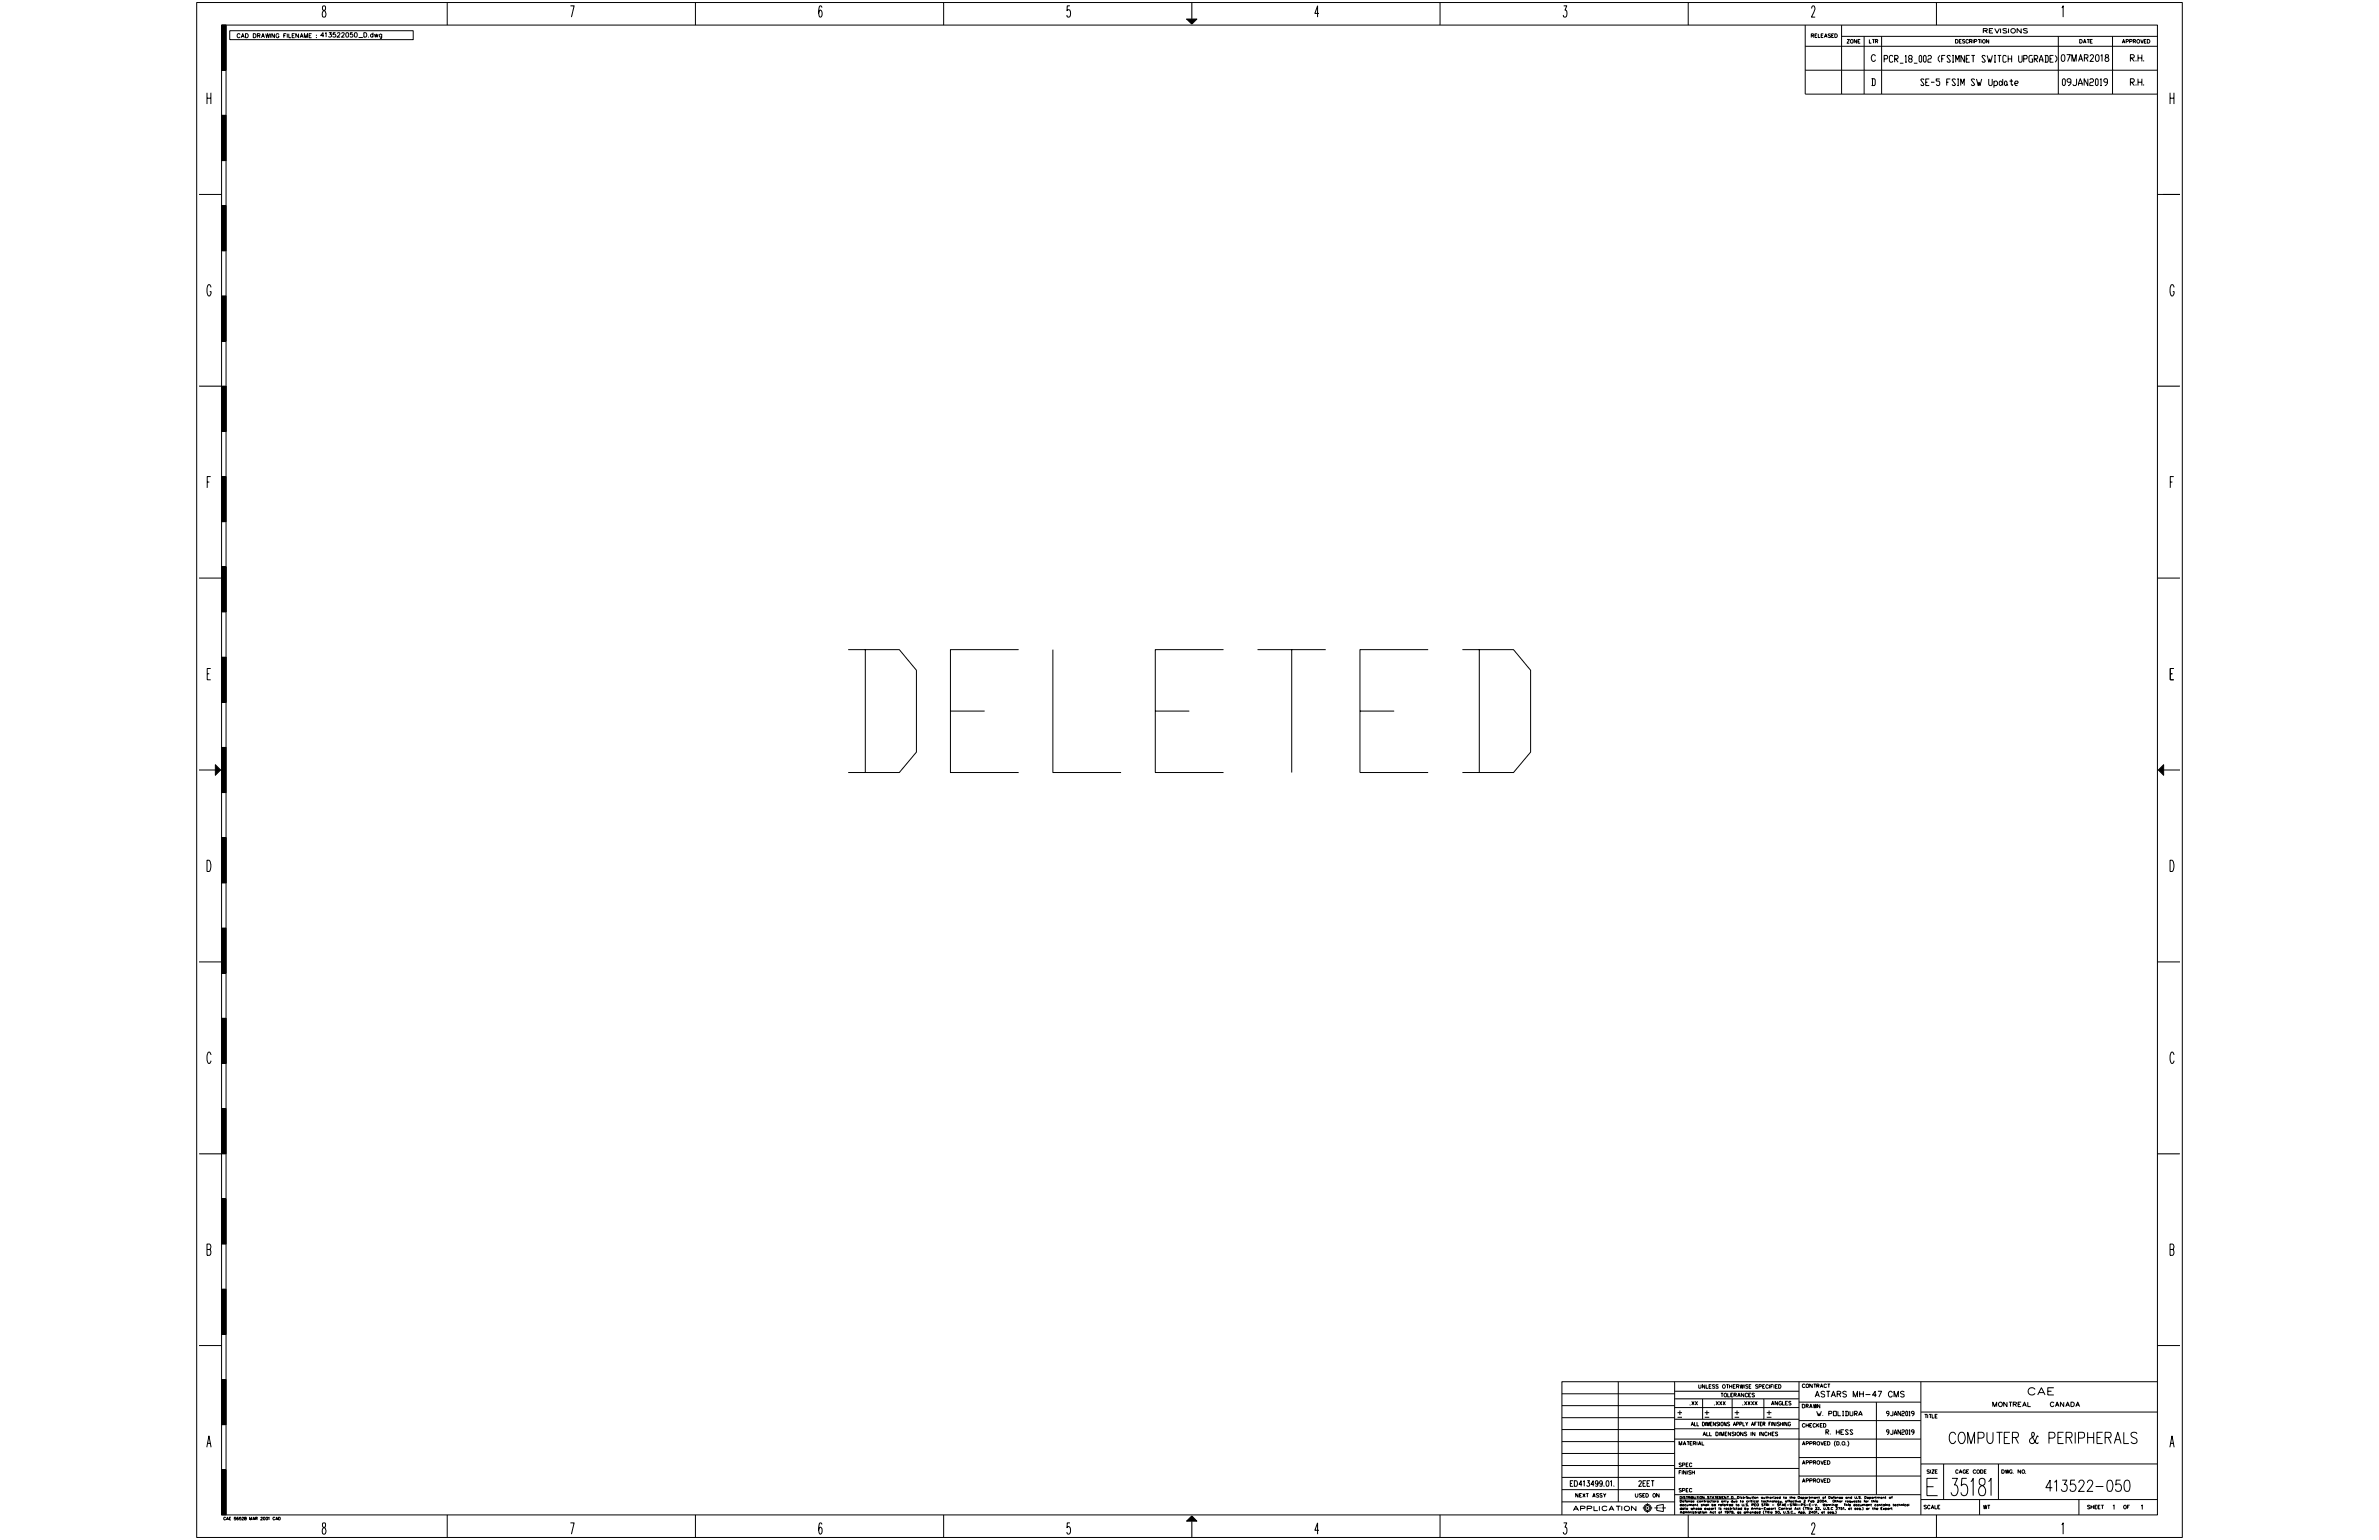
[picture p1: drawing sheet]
<svg xmlns="http://www.w3.org/2000/svg" width="432mm" height="279mm" viewBox="0 0 432 279" stroke-linecap="round" stroke-linejoin="round" font-family="sans-serif">
<defs><g id="words">
<text font-size="22.3" x="153.9" y="140.2">DELETED</text>
<g font-size="3.1">
<text x="349.8" y="271.3">E</text>
<text x="354.1" y="271.3">35181</text>
</g>
<g font-size="2">
<text x="58.5" y="3.1">8</text>
<text x="103.5" y="3.1">7</text>
<text x="193.6" y="3.1">5</text>
<text x="238.7" y="3.1">4</text>
<text x="283.7" y="3.1">3</text>
<text x="328.8" y="3.1">2</text>
<text x="374.2" y="3.1">1</text>
<text x="37.6" y="18.9">H</text>
<text x="393.9" y="18.9">H</text>
<text x="37.6" y="53.7">G</text>
<text x="393.9" y="53.7">G</text>
<text x="37.6" y="88.5">F</text>
<text x="393.9" y="88.5">F</text>
<text x="37.6" y="123.3">E</text>
<text x="393.9" y="123.3">E</text>
<text x="37.6" y="158.1">D</text>
<text x="393.9" y="158.1">D</text>
<text x="37.6" y="192.9">C</text>
<text x="393.9" y="192.9">C</text>
<text x="37.6" y="227.8">B</text>
<text x="393.9" y="227.8">B</text>
<text x="37.5" y="262.6">A</text>
<text x="353" y="261.9">COMPUTER &amp; PERIPHERALS</text>
<text x="393.8" y="262.6">A</text>
<text x="369.9" y="270.6">413522-050</text>
<text x="58.5" y="278.3">8</text>
<text x="103.5" y="278.3">7</text>
<text x="148.6" y="278.3">6</text>
<text x="193.6" y="278.3">5</text>
<text x="238.7" y="278.3">4</text>
<text x="283.7" y="278.3">3</text>
<text x="328.8" y="278.3">2</text>
<text x="374.2" y="278.3">1</text>
</g>
<text font-size="1.3" x="368.1" y="253.1">CAE</text>
<g font-size="1.2">
<text x="339.7" y="11.1">C</text>
<text x="342" y="11.3">PCR_18_002 (FSIMNET SWITCH UPGRADE)07MAR2018</text>
<text x="386.7" y="11.1">R.H.</text>
<text x="339.7" y="15.5">D</text>
<text x="348.6" y="15.5">SE-5 FSIM SW Update</text>
<text x="374.3" y="15.5">09JAN2019</text>
<text x="386.7" y="15.5">R.H.</text>
</g>
<g font-size="1">
<text x="329.4" y="253.5">ASTARS MH-47 CMS</text>
<text x="285" y="269.7">ED413499.01.</text>
<text x="297.4" y="269.7">2EET</text>
</g>
<g font-size=".8">
<text x="360" y="6">REVISIONS</text>
<text x="329.8" y="256.9">W. POLIDURA</text>
<text x="342.4" y="256.9">9JAN2019</text>
<text x="361.7" y="255.2">MONTREAL</text>
<text x="372.1" y="255.2">CANADA</text>
<text x="331.4" y="260.2">R. HESS</text>
<text x="342.4" y="260.2">9JAN2019</text>
<text x="285.6" y="274.1">APPLICATION</text>
<text x="383.5" y="273.9">1</text>
<text x="388.6" y="273.9">1</text>
</g>
<g font-size=".7">
<text x="43.1" y="6.8">CAD DRAWING FILENAME :413522050_D.dwg</text>
<text x="328.8" y="6.8">RELEASED</text>
<text x="335.2" y="7.8">ZONE</text>
<text x="354.9" y="7.8">DESCRIPTION</text>
<text x="377.5" y="7.8">DATE</text>
<text x="385.2" y="7.8">APPROVED</text>
<text x="308.3" y="251.9">UNLESS OTHERWISE SPECIFIED</text>
<text x="327.1" y="251.8">CONTRACT</text>
<text x="306.8" y="254.9">.XX</text>
<text x="311.2" y="254.9">.XXX</text>
<text x="312.4" y="253.4">TOLERANCES</text>
<text x="316.3" y="254.9">.XXXX</text>
<text x="321.5" y="254.9">ANGLES</text>
<text x="327.1" y="255.4">DRAWN</text>
<text x="304.8" y="262.2">MATERIAL</text>
<text x="307" y="258.7">ALL DIMENSIONS APPLY AFTER FINISHING</text>
<text x="309.1" y="260.5">ALL DIMENSIONS IN INCHES</text>
<text x="327.1" y="258.9">CHECKED</text>
<text x="327.1" y="262.2">APPROVED (D.O.)</text>
<text x="304.8" y="267.5">FINISH</text>
<text x="304.8" y="266.1">SPEC</text>
<text x="327.1" y="269">APPROVED</text>
<text x="349.8" y="267.3">SIZE</text>
<text x="355" y="267.3">CAGE CODE</text>
<text x="363.3" y="267.3">DWG. NO.</text>
<text x="286" y="271.6">NEXT ASSY</text>
<text x="296.8" y="271.6">USED ON</text>
<text x="304.8" y="270.7">SPEC</text>
<text x="349.2" y="273.7">SCALE</text>
<text x="360" y="273.7">WT</text>
<text x="378.9" y="273.7">SHEET</text>
<text x="385.4" y="273.7">OF</text>
</g>
<text font-size=".5" x="40.6" y="275.8">CAE 5652B MAR 2001 CAD</text>
<g font-size=".4">
<text x="304.9" y="271.9">DISTRIBUTION STATEMENT D. Distribution authorized to the Department of Defense and U.S. Department of</text>
<text x="304.9" y="272.6">Defense contractors only due to critical technology, effective 2 Feb 2004.</text>
<text x="304.9" y="273.2">document shall be referred to U.S. PEO STRI - SFAE-STRI-PS-E-V.</text>
<text x="304.9" y="274.6">Administration Act of 1979, as amended (Title 50, U.S.C., App. 2401, et seq.)</text>
<text x="304.9" y="273.9">data whose export is restricted by Arms-Export Control Act (Title 22, U.S.C 2751, et seq.) or the Export</text>
<text x="330.8" y="273.2">Warning:</text>
<text x="332.8" y="272.6">Other requests for this</text>
<text x="334.7" y="273.2">This document contains technical</text>
</g>
</g></defs>
<g fill="none" stroke="#000" stroke-width=".18">
<path d="M35.7 .5h360.4v278.4h-360.4zM40.2 4.6h351.4v270.2h-351.4zM40.2 4.6h.8v8.1h-.8zM40.5 4.6v8.1M40.7 4.6v8.1M41 4.6v270.2M41.7 5.6h33.3v1.6h-33.3zM81.2 .5v4.1M126.2 .5v4.1M149.2 1.4l-.1-.2-.2-.1a1.97 1.97 0 0 0 0 2 .74 .74 0 0 0 0-1.3l-.3 .6M171.3 .5v4.1M215.4 3.5h1.8l-.9 .9z"/>
<path d="M216.3 .5v3M261.4 .5v4.1M306.4 .5v4.1M327.7 8.4h63.9M327.7 4.6v12.5h63.9M327.7 12.7h63.9M334.3 4.6v12.5M334.3 6.6h57.3M338.3 6.6v10.5M339.3 7.2v.6h.4M339.8 7.2h.5M340 7.2v.6"/>
<path d="M340.4 7.5l.3-.1 .1-.2h-.4v.6M340.6 7.5l.2 .3M341.5 6.6v10.5M351.5 .5v4.1M373.6 6.6v10.5M383.4 6.6v10.5M36.1 35.3h4.1M40.2 20.9h.8v8.2h-.8zM40.2 37.3h.8v8.2h-.8zM40.5 20.9v8.2M40.5 37.3v8.2M40.7 20.9v8.2"/>
<path d="M40.7 37.3v8.2M391.6 35.3h4.1M40.2 53.7h.8v8.2h-.8zM40.5 53.7v8.2M40.7 53.7v8.2M36.1 70.1h4.1M40.2 70.1h.8v8.2h-.8zM40.7 70.1v8.2M391.6 70.1h4.1M40.2 86.5h.8v8.2h-.8zM40.5 86.5v8.2M40.7 86.5v8.2"/>
<path d="M36.1 104.9h4.1M40.2 102.8h.8v8.2h-.8zM40.2 119.2h.8v8.2h-.8zM40.7 102.8v8.2M40.7 119.2v8.2M391.6 104.9h4.1M36.1 139.7h3M39.1 138.7l.9 1-.9 1zM40.2 135.6h.8v8.2h-.8zM40.5 135.6v8.2M40.7 135.6v8.2M391.8 139.7l.9-1v2z"/>
<path d="M392.7 139.7h3M40.2 152h.8v8.2h-.8zM40.7 152v8.2M36.1 174.5h4.1M40.2 168.4h.8v8.2h-.8zM40.5 168.4v8.2M40.7 168.4v8.2M391.6 174.5h4.1M40.2 184.7h.8v8.2h-.8zM40.7 184.7v8.2M36.1 209.3h4.1M40.2 201.1h.8v8.2h-.8z"/>
<path d="M40.2 217.5h.8v8.2h-.8zM40.5 201.1v8.2M40.5 217.5v8.2M40.7 201.1v8.2M40.7 217.5v8.2M391.6 209.3h4.1M40.2 233.9h.8v8.2h-.8zM40.5 233.9v8.2M40.7 233.9v8.2M36.1 244.1h4.1M40.2 250.3h.8v8.2h-.8zM40.5 250.3v8.2"/>
<path d="M40.7 250.3v8.2M283.5 255h20.5M283.5 257.2h20.5M283.5 259.4h20.5M283.5 252.9h20.5M293.7 250.7v21.8M304 252.4h22.5M304 253.8h22.5M304 255.4h22.5M304 257.5h22.5M304 259.2h22.5M304 250.7v24.1"/>
<path d="M304.5 256.3h.8M304.5 257.1h.8M304.9 255.9v.8M309 253.8v3.7M309.4 256.3h.8M309.4 257.1h.8M309.8 255.9v.8M314.4 253.8v3.7M314.9 257.1h.8M314.9 256.3h.8M315.3 255.9v.8M320.1 253.8v3.7"/>
<path d="M320.7 256.3h.8M320.7 257.1h.8M321.1 255.9v.8M326.5 257.7h22.2M326.5 254.4h22.2M326.5 250.7v20.5M340.6 254.4v16.8M348.7 256.2h42.9M348.7 250.7v24.1M349.3 256.6h.5M349.6 256.6v.7M349.9 256.6v.7"/>
<path d="M350.1 256.6h.5M350.4 256.6v.7M350.7 256.6v.7h.4M351.2 256.9h.3M351.6 256.6h-.4v.7h.4M391.6 250.7h-108.1v24.1M391.6 244.1h4.1M40.2 266.7h.8v8.1h-.8zM40.5 266.7v8.1M40.7 266.7v8.1M81.2 274.8v4.1M126.2 274.8v4.1"/>
<path d="M171.3 274.8v4.1M216.3 275l.9 1h-1.8zM216.3 276v2.9M261.4 274.8v4.1M283.5 261.5h20.5M283.5 263.7h20.5M283.5 265.9h20.5M283.5 268h20.5M283.5 270.3h20.5M283.5 272.5h20.5M298.2 273.6h.5M298.8 273.6h.4"/>
<path d="M299 272.7v.5M299 273.4v.4M299 273.9v.6M299.4 273.6h.5M300.3 273.6h.7M300.7 273.2l1.2-.3v1.3l-1.2-.2zM301.2 273.6h.2M301.6 273.6h.8M304 266.4h22.5M304 271.2h44.7M304 261.1h44.7M304.8 272h10.5"/>
<path d="M306.4 274.8v4.1M320.2 274.1a.31 .31 0 0 0-.2 .3 .31 .31 0 0 0 .2 .3M326.5 267.8h22.2M326.5 264.4h22.2M327.1 265.7l.3-.7 .2 .7M327.2 265.5h.4M327.5 273.4a.31 .31 0 0 0-.2 .3 .31 .31 0 0 0 .2 .3M327.8 265.4l.4-.1v-.2l-.4-.1v.7M328.5 265.4l.4-.1v-.2l-.4-.1v.7M329.1 265.3h.4v-.2l-.4-.1v.7M329.4 265.3l.2 .4M330.5 265l.2 .7 .3-.7"/>
<path d="M331.1 265.3h.3M331.5 265h-.4v.7h.4M331.7 265a.36 .36 0 0 1 .4 .2 .36 .36 0 0 1-.1 .4l-.3 .1zM333.1 274.1a.31 .31 0 0 1 .2 .3 .31 .31 0 0 1-.2 .3M333.2 261.4a.72 .72 0 0 0 0 1M335.4 261.4a.72 .72 0 0 1 0 1M338 273.4l.2 .2-.2 .4M348.7 272.1h42.9M348.7 265.6h42.9M351.5 274.8v4.1M352.8 265.6v6.5M359.3 272.1v2.7"/>
<path d="M362.7 265.6v6.5M377.3 272.1v2.7"/>
<circle cx="299" cy="273.6" r=".45"/>
<circle cx="299" cy="273.6" r=".66"/>
<circle cx="330" cy="265.3" r=".32"/>
</g>
<g fill="#000">
<path d="M215.4 3.5h1.8l-.9 .9zM39.1 138.7l.9 1-.9 1zM391.8 139.7l.9-1v2zM215.4 276l.9-1 .9 1z"/>
<path d="M40.2 4.6h.8v8.1h-.8z" fill-rule="evenodd"/>
<path d="M40.2 20.9h.8v8.2h-.8z" fill-rule="evenodd"/>
<path d="M40.2 37.3h.8v8.2h-.8z" fill-rule="evenodd"/>
<path d="M40.2 53.7h.8v8.2h-.8z" fill-rule="evenodd"/>
<path d="M40.2 70.1h.8v8.2h-.8z" fill-rule="evenodd"/>
<path d="M40.2 86.5h.8v8.2h-.8z" fill-rule="evenodd"/>
<path d="M40.2 102.8h.8v8.2h-.8z" fill-rule="evenodd"/>
<path d="M40.2 119.2h.8v8.2h-.8z" fill-rule="evenodd"/>
<path d="M40.2 135.6h.8v8.2h-.8z" fill-rule="evenodd"/>
<path d="M40.2 152h.8v8.2h-.8z" fill-rule="evenodd"/>
<path d="M40.2 168.4h.8v8.2h-.8z" fill-rule="evenodd"/>
<path d="M40.2 184.7h.8v8.2h-.8z" fill-rule="evenodd"/>
<path d="M40.2 201.1h.8v8.2h-.8z" fill-rule="evenodd"/>
<path d="M40.2 217.5h.8v8.2h-.8z" fill-rule="evenodd"/>
<path d="M40.2 233.9h.8v8.2h-.8z" fill-rule="evenodd"/>
<path d="M40.2 250.3h.8v8.2h-.8z" fill-rule="evenodd"/>
<path d="M327.1 254.7l.1 .2z" fill-rule="evenodd"/>
<path d="M40.2 266.7h.8v8.1h-.8z" fill-rule="evenodd"/>
</g>
<use href="#words"/>
</svg>
